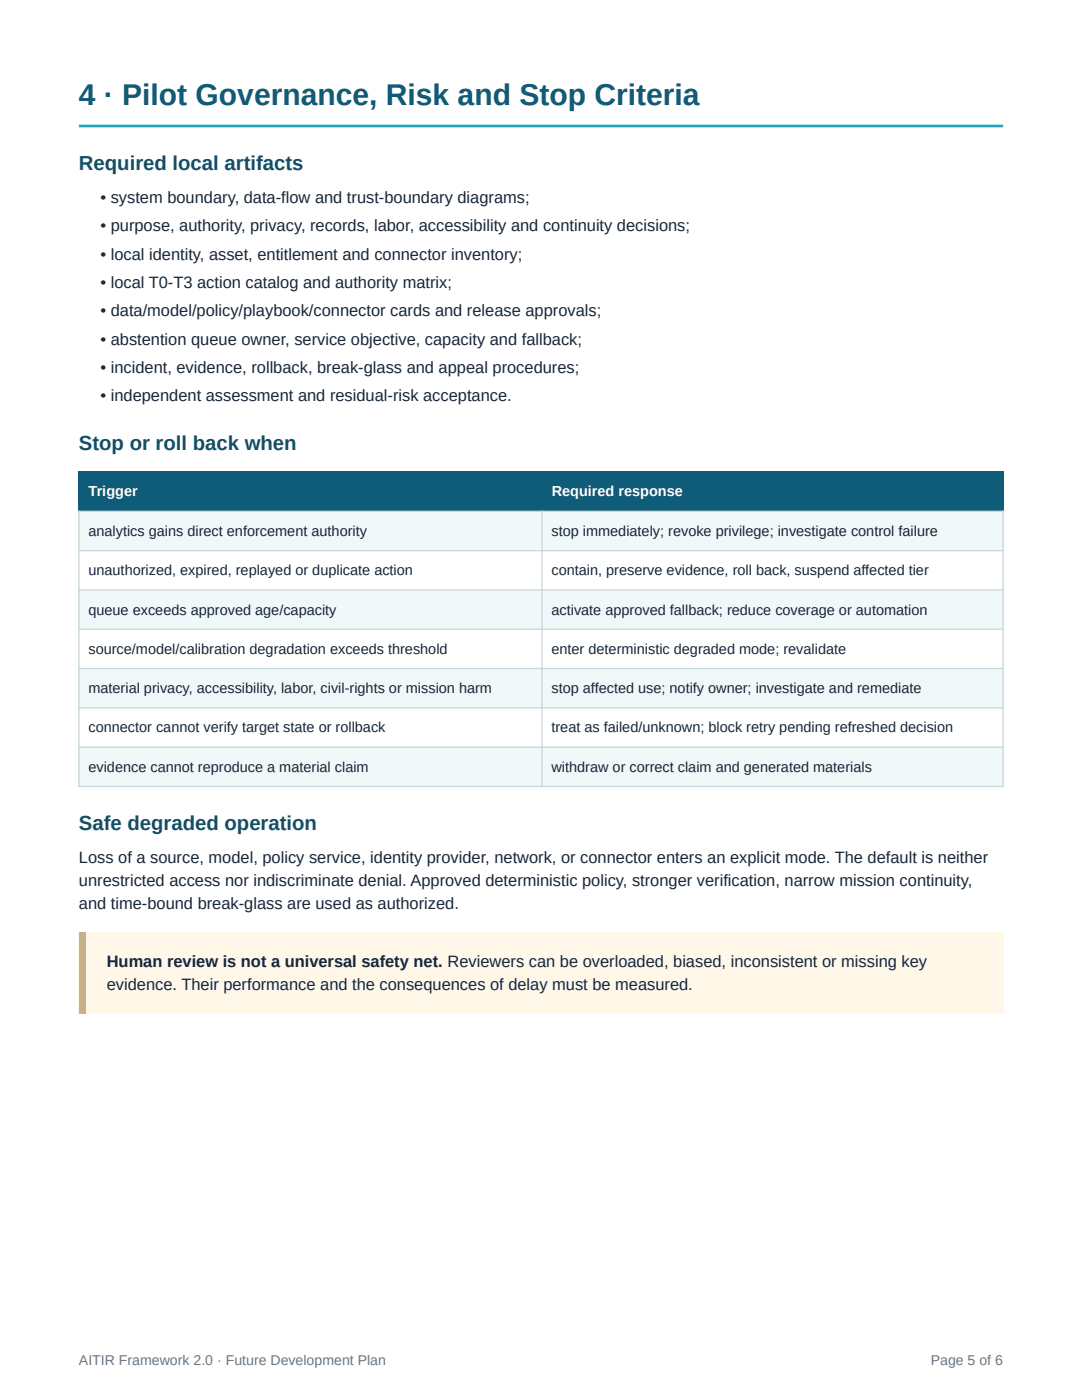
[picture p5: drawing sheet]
<svg xmlns="http://www.w3.org/2000/svg" width="216mm" height="279mm" viewBox="0 0 216 279" stroke-linecap="round" stroke-linejoin="round" font-family="sans-serif">
<defs><g id="words">
<text font-size="6" fill="#0f5c79" x="15.7" y="21">4 · Pilot Governance, Risk and Stop Criteria</text>
<g font-size="4.1" fill="#164e63">
<text x="15.7" y="33.9">Required local artifacts</text>
<text x="15.7" y="89.7">Stop or roll back when</text>
<text x="15.7" y="165.6">Safe degraded operation</text>
</g>
<g font-size="3.3" fill="#172638">
<text x="20" y="40.5">• system boundary, data-flow and trust-boundary diagrams;</text>
<text x="20" y="46.2">• purpose, authority, privacy, records, labor, accessibility and continuity decisions;</text>
<text x="20" y="51.8">• local identity, asset, entitlement and connector inventory;</text>
<text x="20" y="57.5">• local T0-T3 action catalog and authority matrix;</text>
<text x="20" y="63.1">• data/model/policy/playbook/connector cards and release approvals;</text>
<text x="20" y="68.8">• abstention queue owner, service objective, capacity and fallback;</text>
<text x="20" y="74.4">• incident, evidence, rollback, break-glass and appeal procedures;</text>
<text x="20" y="80.1">• independent assessment and residual-risk acceptance.</text>
<text x="15.7" y="172.2">Loss of a source, model, policy service, identity provider, network, or connector enters an explicit mode. The default is neither</text>
<text x="15.7" y="176.8">unrestricted access nor indiscriminate denial. Approved deterministic policy, stronger verification, narrow mission continuity,</text>
<text x="15.7" y="181.4">and time-bound break-glass are used as authorized.</text>
<text x="21.3" y="193">Human review is not a universal safety net. Reviewers can be overloaded, biased, inconsistent or missing key</text>
<text x="21.3" y="197.6">evidence. Their performance and the consequences of delay must be measured.</text>
</g>
<g font-size="2.9" fill="#fff">
<text x="17.7" y="99">Trigger</text>
<text x="110.1" y="99">Required response</text>
</g>
<g font-size="2.9" fill="#172638">
<text x="17.6" y="107">analytics gains direct enforcement authority</text>
<text x="110" y="107">stop immediately; revoke privilege; investigate control failure</text>
<text x="17.6" y="114.8">unauthorized, expired, replayed or duplicate action</text>
<text x="110" y="114.8">contain, preserve evidence, roll back, suspend affected tier</text>
<text x="17.6" y="122.7">queue exceeds approved age/capacity</text>
<text x="110" y="122.7">activate approved fallback; reduce coverage or automation</text>
<text x="17.6" y="130.5">source/model/calibration degradation exceeds threshold</text>
<text x="110" y="130.5">enter deterministic degraded mode; revalidate</text>
<text x="17.6" y="138.3">material privacy, accessibility, labor, civil-rights or mission harm</text>
<text x="110" y="138.3">stop affected use; notify owner; investigate and remediate</text>
<text x="17.6" y="146.2">connector cannot verify target state or rollback</text>
<text x="110" y="146.2">treat as failed/unknown; block retry pending refreshed decision</text>
<text x="17.6" y="154">evidence cannot reproduce a material claim</text>
<text x="110" y="154">withdraw or correct claim and generated materials</text>
</g>
<g font-size="2.8" fill="#64748b">
<text x="15.7" y="272.5">AITIR Framework 2.0 · Future Development Plan</text>
<text x="185.7" y="272.5">Page 5 of 6</text>
</g>
</g></defs>
<path d="M15.7 24.8l184.5 .1zM15.7 24.8h184.5v.6h-184.5z" fill-rule="evenodd" fill="#20a4b8"/>
<g fill="#0f5c79">
<path d="M15.7 94h92.4v8h-92.4z"/>
<path d="M108.1 94h92.1v8h-92.1z"/>
</g>
<g fill="#f0f8f9">
<path d="M15.7 102h92.4v7.9h-92.4z"/>
<path d="M108.1 102h92.1v7.9h-92.1z"/>
<path d="M15.7 117.7h92.4v7.9h-92.4z"/>
<path d="M108.1 117.7h92.1v7.9h-92.1z"/>
<path d="M15.7 133.4h92.4v7.9h-92.4z"/>
<path d="M108.1 133.4h92.1v7.9h-92.1z"/>
<path d="M15.7 149.1h92.4v7.8h-92.4z"/>
<path d="M108.1 149.1h92.1v7.8h-92.1z"/>
</g>
<path d="M15.6 102h184.7M15.6 109.9h184.7M15.6 117.7h184.7M15.7 101.9v55.2M108.1 101.9v55.2M200.2 101.9v55.2M15.6 125.6h184.7M15.6 133.4h184.7M15.6 141.3h184.7M15.6 149.1h184.7M15.6 156.9h184.7" fill="none" stroke="#c9d8dc" stroke-width=".26"/>
<path d="M15.7 186.1h184.5v16.2h-184.5z" fill="#fff7e8"/>
<path d="M17.1 186.1v16.2zM15.7 186.1h1.4v16.2h-1.4z" fill-rule="evenodd" fill="#f59e0b"/>
<use href="#words"/>
</svg>
